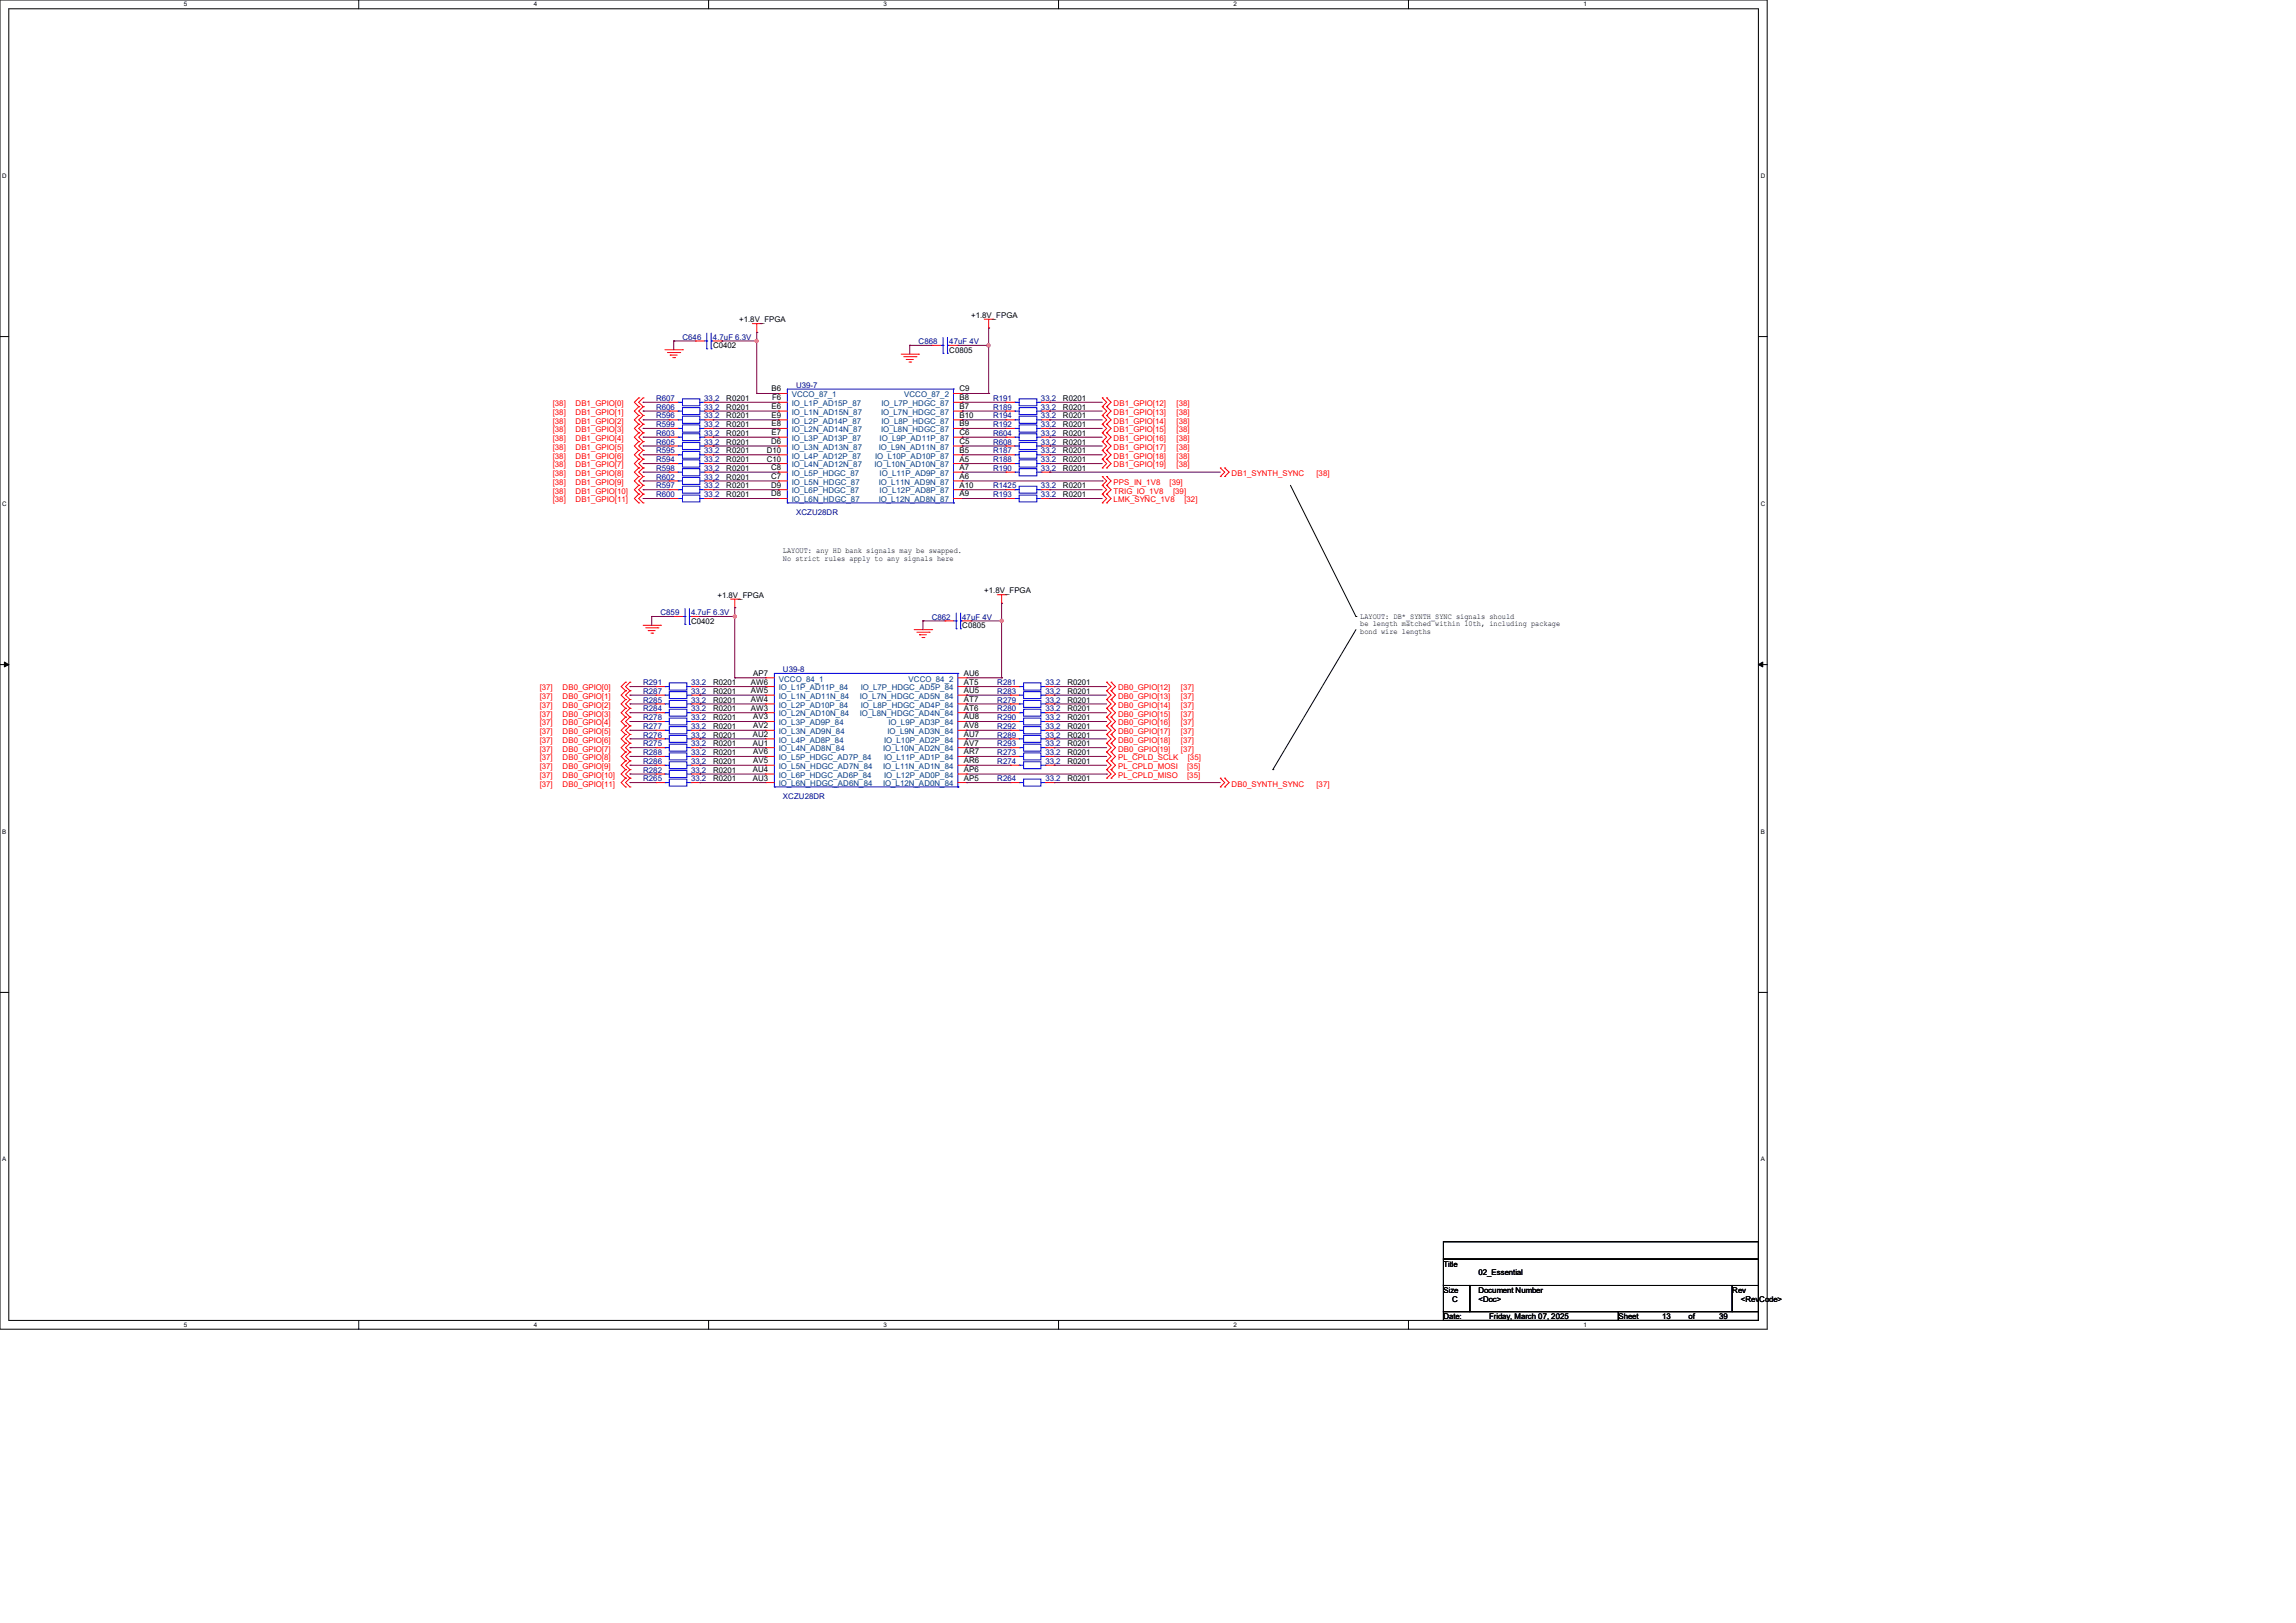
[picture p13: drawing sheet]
<svg xmlns="http://www.w3.org/2000/svg" width="420mm" height="297mm" viewBox="0 0 420 297" stroke-linecap="round" stroke-linejoin="round" font-family="sans-serif">
<defs><g id="words">
<g font-size="1.4">
<text x="135.2" y="59">+1.8V_FPGA</text>
<text x="177.6" y="58.2">+1.8V_FPGA</text>
<text x="130.4" y="63.8">C0402</text>
<text x="173.7" y="64.6">C0805</text>
<text x="141.1" y="71.6">B6</text>
<text x="175.5" y="71.6">C9</text>
<text x="132.8" y="75">R0201</text>
<text x="132.8" y="76.6">R0201</text>
<text x="132.8" y="73.4">R0201</text>
<text x="141.1" y="74.8">E6</text>
<text x="141.1" y="76.5">E9</text>
<text x="141.2" y="73.2">F6</text>
<text x="175.5" y="73.2">B8</text>
<text x="175.5" y="74.8">B7</text>
<text x="175.5" y="76.5">B10</text>
<text x="194.4" y="76.6">R0201</text>
<text x="194.4" y="73.4">R0201</text>
<text x="194.4" y="75">R0201</text>
<text x="132.8" y="81.4">R0201</text>
<text x="132.8" y="78.2">R0201</text>
<text x="132.8" y="83">R0201</text>
<text x="132.8" y="79.8">R0201</text>
<text x="140.3" y="82.8">D10</text>
<text x="141.1" y="81.2">D6</text>
<text x="141.1" y="78">E8</text>
<text x="141.1" y="79.6">E7</text>
<text x="175.5" y="78">B9</text>
<text x="175.5" y="79.6">C6</text>
<text x="175.5" y="81.2">C5</text>
<text x="175.5" y="82.8">B5</text>
<text x="194.4" y="79.8">R0201</text>
<text x="194.4" y="81.4">R0201</text>
<text x="194.4" y="83">R0201</text>
<text x="194.4" y="78.2">R0201</text>
<text x="132.8" y="84.6">R0201</text>
<text x="132.8" y="89.4">R0201</text>
<text x="132.8" y="86.2">R0201</text>
<text x="132.8" y="87.8">R0201</text>
<text x="140.3" y="84.5">C10</text>
<text x="141.1" y="86">C8</text>
<text x="141.1" y="87.6">C7</text>
<text x="141.1" y="89.2">D9</text>
<text x="175.5" y="84.5">A5</text>
<text x="175.5" y="86">A7</text>
<text x="175.5" y="87.6">A6</text>
<text x="175.5" y="89.2">A10</text>
<text x="194.4" y="86.2">R0201</text>
<text x="194.4" y="89.4">R0201</text>
<text x="194.4" y="84.6">R0201</text>
<text x="132.8" y="91">R0201</text>
<text x="141.1" y="90.8">D8</text>
<text x="175.5" y="90.8">A9</text>
<text x="194.4" y="91">R0201</text>
<text x="143.2" y="101.2">LAYOUT: any HD bank signals may be swapped.</text>
<text x="143.2" y="102.7">No strict rules apply to any signals here</text>
<text x="131.2" y="109.4">+1.8V_FPGA</text>
<text x="180" y="108.6">+1.8V_FPGA</text>
<text x="248.8" y="113.2">LAYOUT: DB*_SYNTH_SYNC signals should</text>
<text x="126.4" y="114.2">C0402</text>
<text x="176" y="115">C0805</text>
<text x="248.8" y="114.6">be length matched within 10th, including package</text>
<text x="248.8" y="116.1">bond wire lengths</text>
<text x="130.4" y="125.4">R0201</text>
<text x="137.3" y="125.3">AW6</text>
<text x="137.8" y="123.7">AP7</text>
<text x="176.3" y="123.7">AU6</text>
<text x="176.3" y="125.3">AT5</text>
<text x="195.2" y="125.4">R0201</text>
<text x="130.4" y="128.6">R0201</text>
<text x="130.4" y="130.2">R0201</text>
<text x="130.4" y="127">R0201</text>
<text x="130.4" y="131.8">R0201</text>
<text x="137.3" y="126.8">AW5</text>
<text x="137.3" y="128.4">AW4</text>
<text x="137.3" y="130.1">AW3</text>
<text x="137.8" y="131.7">AV3</text>
<text x="176.3" y="126.8">AU5</text>
<text x="176.3" y="128.4">AT7</text>
<text x="176.3" y="130.1">AT6</text>
<text x="176.3" y="131.7">AU8</text>
<text x="195.2" y="128.6">R0201</text>
<text x="195.2" y="130.2">R0201</text>
<text x="195.2" y="127">R0201</text>
<text x="195.2" y="131.8">R0201</text>
<text x="130.4" y="133.4">R0201</text>
<text x="130.4" y="135">R0201</text>
<text x="130.4" y="136.6">R0201</text>
<text x="137.7" y="134.8">AU2</text>
<text x="137.7" y="136.4">AU1</text>
<text x="137.8" y="133.3">AV2</text>
<text x="176.3" y="133.3">AV8</text>
<text x="176.3" y="134.8">AU7</text>
<text x="176.3" y="136.4">AV7</text>
<text x="195.2" y="133.4">R0201</text>
<text x="195.2" y="135">R0201</text>
<text x="195.2" y="136.6">R0201</text>
<text x="130.4" y="138.2">R0201</text>
<text x="130.4" y="143">R0201</text>
<text x="130.4" y="139.8">R0201</text>
<text x="130.4" y="141.4">R0201</text>
<text x="137.7" y="141.3">AU4</text>
<text x="137.7" y="142.8">AU3</text>
<text x="137.8" y="138.1">AV6</text>
<text x="137.8" y="139.7">AV5</text>
<text x="176.3" y="138.1">AR7</text>
<text x="176.3" y="139.7">AR6</text>
<text x="176.3" y="141.3">AP6</text>
<text x="176.3" y="142.8">AP5</text>
<text x="195.2" y="143">R0201</text>
<text x="195.2" y="138.2">R0201</text>
<text x="195.2" y="139.8">R0201</text>
<text x="264" y="231.8">Title</text>
<text x="270.4" y="233.4">02_Essential</text>
<text x="264" y="236.6">Size</text>
<text x="265.6" y="238.2">C</text>
<text x="270.4" y="236.6">Document Number</text>
<text x="270.4" y="238.2">&lt;Doc&gt;</text>
<text x="316.9" y="236.6">Rev</text>
<text x="318.4" y="238.2">&lt;RevCode&gt;</text>
<text x="264" y="241.4">Date:</text>
<text x="272.4" y="241.4">Friday, March 07, 2025</text>
<text x="296" y="241.4">Sheet</text>
<text x="304" y="241.4">13</text>
<text x="308.9" y="241.4">of</text>
<text x="314.5" y="241.4">39</text>
</g>
<g font-size="1.4" fill="#000080">
<text x="124.8" y="62.2">C646</text>
<text x="130.4" y="62.2">4.7uF 6.3V</text>
<text x="168" y="63">C868</text>
<text x="173.6" y="63">47uF 4V</text>
<text x="145.6" y="71">U39-7</text>
<text x="120" y="75">R606</text>
<text x="120" y="76.6">R596</text>
<text x="120" y="73.4">R607</text>
<text x="128.8" y="75">33.2</text>
<text x="128.8" y="76.6">33.2</text>
<text x="128.8" y="73.4">33.2</text>
<text x="181.7" y="76.6">R194</text>
<text x="181.7" y="73.4">R191</text>
<text x="181.7" y="75">R189</text>
<text x="190.4" y="76.6">33.2</text>
<text x="190.4" y="73.4">33.2</text>
<text x="190.4" y="75">33.2</text>
<text x="120" y="81.4">R605</text>
<text x="120" y="78.2">R599</text>
<text x="120" y="83">R595</text>
<text x="120" y="79.8">R603</text>
<text x="128.8" y="81.4">33.2</text>
<text x="128.8" y="78.2">33.2</text>
<text x="128.8" y="83">33.2</text>
<text x="128.8" y="79.8">33.2</text>
<text x="181.7" y="79.8">R604</text>
<text x="181.7" y="81.4">R608</text>
<text x="181.7" y="83">R187</text>
<text x="181.7" y="78.2">R192</text>
<text x="190.4" y="79.8">33.2</text>
<text x="190.4" y="81.4">33.2</text>
<text x="190.4" y="83">33.2</text>
<text x="190.4" y="78.2">33.2</text>
<text x="120" y="84.6">R594</text>
<text x="120" y="89.4">R597</text>
<text x="120" y="86.2">R598</text>
<text x="120" y="87.8">R602</text>
<text x="128.8" y="84.6">33.2</text>
<text x="128.8" y="89.4">33.2</text>
<text x="128.8" y="86.2">33.2</text>
<text x="128.8" y="87.8">33.2</text>
<text x="181.7" y="86.2">R190</text>
<text x="181.7" y="89.4">R1425</text>
<text x="181.7" y="84.6">R188</text>
<text x="190.4" y="86.2">33.2</text>
<text x="190.4" y="89.4">33.2</text>
<text x="190.4" y="84.6">33.2</text>
<text x="120" y="91">R600</text>
<text x="128.8" y="91">33.2</text>
<text x="145.6" y="94.2">XCZU28DR</text>
<text x="181.7" y="91">R193</text>
<text x="190.4" y="91">33.2</text>
<text x="120.8" y="112.6">C859</text>
<text x="126.4" y="112.6">4.7uF 6.3V</text>
<text x="170.4" y="113.4">C862</text>
<text x="176" y="113.4">47uF 4V</text>
<text x="117.6" y="125.4">R291</text>
<text x="126.4" y="125.4">33.2</text>
<text x="143.2" y="123">U39-8</text>
<text x="182.4" y="125.4">R281</text>
<text x="191.2" y="125.4">33.2</text>
<text x="117.6" y="128.6">R285</text>
<text x="117.6" y="130.2">R284</text>
<text x="117.6" y="127">R287</text>
<text x="117.6" y="131.8">R278</text>
<text x="126.4" y="128.6">33.2</text>
<text x="126.4" y="130.2">33.2</text>
<text x="126.4" y="127">33.2</text>
<text x="126.4" y="131.8">33.2</text>
<text x="182.4" y="128.6">R279</text>
<text x="182.4" y="130.2">R280</text>
<text x="182.4" y="127">R283</text>
<text x="182.4" y="131.8">R290</text>
<text x="191.2" y="128.6">33.2</text>
<text x="191.2" y="130.2">33.2</text>
<text x="191.2" y="127">33.2</text>
<text x="191.2" y="131.8">33.2</text>
<text x="117.6" y="133.4">R277</text>
<text x="117.6" y="135">R276</text>
<text x="117.6" y="136.6">R275</text>
<text x="126.4" y="133.4">33.2</text>
<text x="126.4" y="135">33.2</text>
<text x="126.4" y="136.6">33.2</text>
<text x="182.4" y="133.4">R292</text>
<text x="182.4" y="135">R289</text>
<text x="182.4" y="136.6">R293</text>
<text x="191.2" y="133.4">33.2</text>
<text x="191.2" y="135">33.2</text>
<text x="191.2" y="136.6">33.2</text>
<text x="117.6" y="138.2">R288</text>
<text x="117.6" y="143">R265</text>
<text x="117.6" y="139.8">R286</text>
<text x="117.6" y="141.4">R282</text>
<text x="126.4" y="138.2">33.2</text>
<text x="126.4" y="143">33.2</text>
<text x="126.4" y="139.8">33.2</text>
<text x="126.4" y="141.4">33.2</text>
<text x="182.4" y="143">R264</text>
<text x="182.4" y="138.2">R273</text>
<text x="182.4" y="139.8">R274</text>
<text x="191.2" y="143">33.2</text>
<text x="191.2" y="138.2">33.2</text>
<text x="191.2" y="139.8">33.2</text>
<text x="143.2" y="146.2">XCZU28DR</text>
</g>
<g font-size="1.4" fill="#f00">
<text x="101.1" y="74.3">[38]</text>
<text x="101.1" y="75.9">[38]</text>
<text x="101.1" y="77.5">[38]</text>
<text x="105.3" y="74.3">DB1_GPIO[0]</text>
<text x="105.3" y="75.9">DB1_GPIO[1]</text>
<text x="105.3" y="77.5">DB1_GPIO[2]</text>
<text x="203.7" y="74.3">DB1_GPIO[12]</text>
<text x="203.7" y="75.9">DB1_GPIO[13]</text>
<text x="203.7" y="77.5">DB1_GPIO[14]</text>
<text x="215.2" y="74.3">[38]</text>
<text x="215.2" y="75.9">[38]</text>
<text x="215.2" y="77.5">[38]</text>
<text x="101.1" y="79.1">[38]</text>
<text x="101.1" y="80.7">[38]</text>
<text x="101.1" y="82.3">[38]</text>
<text x="101.1" y="83.9">[38]</text>
<text x="105.3" y="79.1">DB1_GPIO[3]</text>
<text x="105.3" y="80.7">DB1_GPIO[4]</text>
<text x="105.3" y="82.3">DB1_GPIO[5]</text>
<text x="105.3" y="83.9">DB1_GPIO[6]</text>
<text x="203.7" y="79.1">DB1_GPIO[15]</text>
<text x="203.7" y="80.7">DB1_GPIO[16]</text>
<text x="203.7" y="82.3">DB1_GPIO[17]</text>
<text x="203.7" y="83.9">DB1_GPIO[18]</text>
<text x="215.2" y="79.1">[38]</text>
<text x="215.2" y="80.7">[38]</text>
<text x="215.2" y="82.3">[38]</text>
<text x="215.2" y="83.9">[38]</text>
<text x="101.1" y="85.5">[38]</text>
<text x="101.1" y="87.1">[38]</text>
<text x="101.1" y="88.7">[38]</text>
<text x="105.3" y="85.5">DB1_GPIO[7]</text>
<text x="105.3" y="87.1">DB1_GPIO[8]</text>
<text x="105.3" y="88.7">DB1_GPIO[9]</text>
<text x="203.7" y="85.5">DB1_GPIO[19]</text>
<text x="203.7" y="88.7">PPS_IN_1V8</text>
<text x="214" y="88.7">[39]</text>
<text x="215.2" y="85.5">[38]</text>
<text x="225.3" y="87.1">DB1_SYNTH_SYNC</text>
<text x="240.8" y="87.1">[38]</text>
<text x="101.1" y="90.3">[38]</text>
<text x="101.1" y="92">[38]</text>
<text x="105.3" y="90.3">DB1_GPIO[10]</text>
<text x="105.3" y="92">DB1_GPIO[11]</text>
<text x="203.7" y="90.3">TRIG_IO_1V8</text>
<text x="203.7" y="92">LMK_SYNC_1V8</text>
<text x="214.6" y="90.3">[39]</text>
<text x="216.7" y="92">[32]</text>
<text x="98.7" y="126.3">[37]</text>
<text x="98.7" y="127.9">[37]</text>
<text x="98.7" y="129.5">[37]</text>
<text x="98.7" y="131.2">[37]</text>
<text x="102.9" y="126.3">DB0_GPIO[0]</text>
<text x="102.9" y="127.9">DB0_GPIO[1]</text>
<text x="102.9" y="129.5">DB0_GPIO[2]</text>
<text x="102.9" y="131.2">DB0_GPIO[3]</text>
<text x="204.5" y="126.3">DB0_GPIO[12]</text>
<text x="204.5" y="127.9">DB0_GPIO[13]</text>
<text x="204.5" y="129.5">DB0_GPIO[14]</text>
<text x="204.5" y="131.2">DB0_GPIO[15]</text>
<text x="216" y="126.3">[37]</text>
<text x="216" y="127.9">[37]</text>
<text x="216" y="129.5">[37]</text>
<text x="216" y="131.2">[37]</text>
<text x="98.7" y="132.8">[37]</text>
<text x="98.7" y="134.3">[37]</text>
<text x="98.7" y="135.9">[37]</text>
<text x="98.7" y="137.5">[37]</text>
<text x="102.9" y="132.8">DB0_GPIO[4]</text>
<text x="102.9" y="134.3">DB0_GPIO[5]</text>
<text x="102.9" y="135.9">DB0_GPIO[6]</text>
<text x="102.9" y="137.5">DB0_GPIO[7]</text>
<text x="204.5" y="132.8">DB0_GPIO[16]</text>
<text x="204.5" y="134.3">DB0_GPIO[17]</text>
<text x="204.5" y="135.9">DB0_GPIO[18]</text>
<text x="204.5" y="137.5">DB0_GPIO[19]</text>
<text x="216" y="132.8">[37]</text>
<text x="216" y="134.3">[37]</text>
<text x="216" y="135.9">[37]</text>
<text x="216" y="137.5">[37]</text>
<text x="98.7" y="139.2">[37]</text>
<text x="98.7" y="140.8">[37]</text>
<text x="98.7" y="142.3">[37]</text>
<text x="98.7" y="143.9">[37]</text>
<text x="102.9" y="139.2">DB0_GPIO[8]</text>
<text x="102.9" y="140.8">DB0_GPIO[9]</text>
<text x="102.9" y="142.3">DB0_GPIO[10]</text>
<text x="102.9" y="143.9">DB0_GPIO[11]</text>
<text x="204.5" y="142.3">PL_CPLD_MISO</text>
<text x="204.5" y="139.2">PL_CPLD_SCLK</text>
<text x="204.5" y="140.8">PL_CPLD_MOSI</text>
<text x="217.2" y="142.3">[35]</text>
<text x="217.2" y="140.8">[35]</text>
<text x="217.3" y="139.2">[35]</text>
<text x="225.3" y="143.9">DB0_SYNTH_SYNC</text>
<text x="240.8" y="143.9">[37]</text>
</g>
<g font-size="1.4" fill="#004080">
<text x="144.8" y="72.7">VCCO_87_1</text>
<text x="144.8" y="74.3">IO_L1P_AD15P_87</text>
<text x="144.8" y="75.9">IO_L1N_AD15N_87</text>
<text x="144.8" y="77.5">IO_L2P_AD14P_87</text>
<text x="161.2" y="75.9">IO_L7N_HDGC_87</text>
<text x="161.2" y="74.3">IO_L7P_HDGC_87</text>
<text x="161.2" y="77.5">IO_L8P_HDGC_87</text>
<text x="165.4" y="72.7">VCCO_87_2</text>
<text x="144.8" y="79.1">IO_L2N_AD14N_87</text>
<text x="144.8" y="80.7">IO_L3P_AD13P_87</text>
<text x="144.8" y="82.3">IO_L3N_AD13N_87</text>
<text x="144.8" y="83.9">IO_L4P_AD12P_87</text>
<text x="160.1" y="83.9">IO_L10P_AD10P_87</text>
<text x="160.7" y="82.3">IO_L9N_AD11N_87</text>
<text x="160.9" y="80.7">IO_L9P_AD11P_87</text>
<text x="161.2" y="79.1">IO_L8N_HDGC_87</text>
<text x="144.8" y="85.5">IO_L4N_AD12N_87</text>
<text x="144.8" y="87.1">IO_L5P_HDGC_87</text>
<text x="144.8" y="88.7">IO_L5N_HDGC_87</text>
<text x="159.9" y="85.5">IO_L10N_AD10N_87</text>
<text x="160.7" y="88.7">IO_L11N_AD9N_87</text>
<text x="160.9" y="87.1">IO_L11P_AD9P_87</text>
<text x="144.8" y="90.3">IO_L6P_HDGC_87</text>
<text x="144.8" y="91.9">IO_L6N_HDGC_87</text>
<text x="160.7" y="91.9">IO_L12N_AD8N_87</text>
<text x="160.9" y="90.3">IO_L12P_AD8P_87</text>
<text x="142.5" y="124.7">VCCO_84_1</text>
<text x="166.2" y="124.7">VCCO_84_2</text>
<text x="142.5" y="126.3">IO_L1P_AD11P_84</text>
<text x="142.5" y="127.9">IO_L1N_AD11N_84</text>
<text x="142.5" y="129.5">IO_L2P_AD10P_84</text>
<text x="142.5" y="131.1">IO_L2N_AD10N_84</text>
<text x="157.3" y="127.9">IO_L7N_HDGC_AD5N_84</text>
<text x="157.3" y="131.1">IO_L8N_HDGC_AD4N_84</text>
<text x="157.4" y="126.3">IO_L7P_HDGC_AD5P_84</text>
<text x="157.4" y="129.5">IO_L8P_HDGC_AD4P_84</text>
<text x="142.5" y="132.7">IO_L3P_AD9P_84</text>
<text x="142.5" y="134.3">IO_L3N_AD9N_84</text>
<text x="142.5" y="135.9">IO_L4P_AD8P_84</text>
<text x="142.5" y="137.5">IO_L4N_AD8N_84</text>
<text x="161.5" y="137.5">IO_L10N_AD2N_84</text>
<text x="161.7" y="135.9">IO_L10P_AD2P_84</text>
<text x="162.3" y="134.3">IO_L9N_AD3N_84</text>
<text x="162.5" y="132.7">IO_L9P_AD3P_84</text>
<text x="142.5" y="139.1">IO_L5P_HDGC_AD7P_84</text>
<text x="142.5" y="140.7">IO_L5N_HDGC_AD7N_84</text>
<text x="142.5" y="142.3">IO_L6P_HDGC_AD6P_84</text>
<text x="142.5" y="143.9">IO_L6N_HDGC_AD6N_84</text>
<text x="161.5" y="140.7">IO_L11N_AD1N_84</text>
<text x="161.5" y="143.9">IO_L12N_AD0N_84</text>
<text x="161.7" y="139.1">IO_L11P_AD1P_84</text>
<text x="161.7" y="142.3">IO_L12P_AD0P_84</text>
</g>
<g font-size="1.1">
<text x="33.6" y="1.1">5</text>
<text x="97.6" y="1.1">4</text>
<text x="161.6" y="1.1">3</text>
<text x="225.6" y="1.1">2</text>
<text x="289.6" y="1.1">1</text>
<text x=".4" y="32.6">D</text>
<text x="322.1" y="32.6">D</text>
<text x=".4" y="92.5">C</text>
<text x="322.1" y="92.5">C</text>
<text x=".4" y="152.6">B</text>
<text x="322.1" y="152.6">B</text>
<text x=".4" y="212.6">A</text>
<text x="322.1" y="212.6">A</text>
<text x="33.6" y="242.8">5</text>
<text x="97.6" y="242.8">4</text>
<text x="161.6" y="242.8">3</text>
<text x="225.6" y="242.8">2</text>
<text x="289.6" y="242.8">1</text>
</g>
</g></defs>
<path d="M0 0h323.3v243.2h-323.3zM1.6 1.6h320v240h-320z" fill="none" stroke="#000" stroke-width=".18"/>
<g fill="#fff">
<path d="M33.6 .2h.6v1.2h-.6z"/>
<path d="M33.6 241.8h.6v1.2h-.6z"/>
</g>
<path d="M65.6 0v1.6M65.6 241.6v1.6" fill="none" stroke="#000" stroke-width=".18"/>
<g fill="#fff">
<path d="M97.6 .2h.6v1.2h-.6z"/>
<path d="M97.6 241.8h.6v1.2h-.6z"/>
</g>
<path d="M129.6 0v1.6M129.6 241.6v1.6" fill="none" stroke="#000" stroke-width=".18"/>
<g fill="#fff">
<path d="M161.6 .2h.6v1.2h-.6z"/>
<path d="M161.6 241.8h.6v1.2h-.6z"/>
</g>
<path d="M193.6 0v1.6M193.6 241.6v1.6" fill="none" stroke="#000" stroke-width=".18"/>
<g fill="#fff">
<path d="M225.6 .2h.6v1.2h-.6z"/>
<path d="M225.6 241.8h.6v1.2h-.6z"/>
</g>
<path d="M257.6 0v1.6M257.6 241.6v1.6" fill="none" stroke="#000" stroke-width=".18"/>
<g fill="#fff">
<path d="M289.6 .2h.6v1.2h-.6z"/>
<path d="M289.6 241.8h.6v1.2h-.6z"/>
<path d="M.4 31.6h.8v1.2h-.8z"/>
<path d="M322.1 31.6h.7v1.2h-.7z"/>
<path d="M.4 91.6h.8v1.2h-.8z"/>
<path d="M322.1 91.6h.7v1.2h-.7z"/>
</g>
<path d="M0 61.6h1.6M321.6 61.6h1.7" fill="none" stroke="#000" stroke-width=".18"/>
<g fill="#fff">
<path d="M.4 151.6h.7v1.2h-.7z"/>
<path d="M322.1 151.6h.7v1.2h-.7z"/>
</g>
<path d="M0 121.6h1.6M321.6 121.6h1.7" fill="none" stroke="#000" stroke-width=".18"/>
<path d="M.8 121.2l.8 .4-.8 .4zM321.6 121.6l.9-.4v.8z" fill="#000" stroke="#000" stroke-width=".18"/>
<g fill="#fff">
<path d="M.4 211.6h.7v1.2h-.7z"/>
<path d="M322.1 211.6h.7v1.2h-.7z"/>
</g>
<g fill="none" stroke="#000" stroke-width=".18">
<path d="M236.1 88.8l11.9 24M248 112.8h.1M248 115.2l-15.2 25.6M232.8 140.8h.1M0 181.6h1.6M321.6 181.6h1.7M264 227.2h57.6v3.2h-57.6zM264 230.4h57.6v4.8h-57.6zM264 235.2h4.9v4.8h-4.9zM268.9 235.2h48v4.8h-48zM316.9 235.2h4.7v4.8h-4.7zM264 240h32v1.6h-32z"/>
<path d="M296 240h25.6v1.6h-25.6z"/>
</g>
<g fill="none" stroke="#f00" stroke-width=".18">
<path d="M137.6 59.2h1.6M138.4 59.2v1.6M139.2 59.2h.1M180 58.4h1.7M180.8 58.4v1.6M181.7 58.4h.1M116.8 77.6h.1M116.8 79.2h.1M116.8 72.8h.1M116.8 74.4h.1M116.8 76h.1M116.8 77.6l-.8 .8 .8 .8"/>
<path d="M116.8 79.2l-.8 .8 .8 .8M116.8 72.8l-.8 .8 .8 .8M116.8 74.4l-.8 .8 .8 .8M116.8 76l-.8 .8 .8 .8M117.6 77.6h.1M117.6 79.2h.1M117.6 72.8h.1M117.6 74.4h.1M117.6 76h.1M117.6 77.6l-.8 .8 .8 .8M117.6 79.2l-.8 .8 .8 .8M117.6 72.8l-.8 .8 .8 .8"/>
<path d="M117.6 74.4l-.8 .8 .8 .8M117.6 76l-.8 .8 .8 .8M121.6 64h3.2M122.1 64.5h2.2M122.4 75.2h.1M122.4 76.8h.1M122.4 78.4h.1M122.4 73.6h.1M122.4 75.2h1.6M122.4 73.6h1.6M122.4 76.8h1.6M122.4 78.4h1.6"/>
<path d="M122.6 65h.1M122.6 65h1.3M123.1 65.4h.3M123.4 65.4h.1M124.3 64.5h.1M124.8 64h.1M127.2 62.4h.1M127.2 62.4h1.6M128.8 75.2h1.6M128.8 73.6h1.6M128.8 76.8h1.6M128.8 78.4h1.6"/>
<path d="M130.4 75.2h.1M130.4 76.8h.1M130.4 78.4h.1M130.4 73.6h.1M130.4 62.4h1.6M132 62.4h.1M138.4 60.8h.1M142.4 72h.1M142.4 73.6h.1M142.4 75.2h.1M142.4 76.8h.1M142.4 78.4h.1"/>
<path d="M142.4 75.2h1.6M142.4 72h1.6M142.4 73.6h1.6M142.4 76.8h1.6M142.4 78.4h1.6M164.8 64.8h3.2M165.3 65.3h2.3M165.8 65.8h.1M165.8 65.8h1.3M166.3 66.3h.3M166.6 66.3h.1M167.6 65.3h.1"/>
<path d="M168 64.8h.1M170.4 63.2h.1M170.4 63.2h1.6M173.7 63.2h1.5M174.4 75.2h1.6M174.4 72h1.6M174.4 73.6h1.6M174.4 76.8h1.6M174.4 78.4h1.6M175.2 63.2h.1M176 72h.1M176 73.6h.1"/>
<path d="M176 75.2h.1M176 76.8h.1M176 78.4h.1M180.8 60h.1M184 76.8h.1M184 73.6h.1M184 78.4h.1M184 75.2h.1M184 75.2h1.6M184 73.6h1.6M184 76.8h1.6M184 78.4h1.6"/>
<path d="M190.4 75.2h1.6M190.4 73.6h1.6M190.4 76.8h1.6M190.4 78.4h1.6M192 76.8h.1M192 73.6h.1M192 78.4h.1M192 75.2h.1M201.6 72.8h.1M201.6 74.4h.1M201.6 76h.1M201.6 77.6h.1"/>
<path d="M201.6 79.2h.1M201.6 72.8l.8 .8-.8 .8M201.6 74.4l.8 .8-.8 .8M201.6 76l.8 .8-.8 .8M201.6 77.6l.8 .8-.8 .8M201.6 79.2l.8 .8-.8 .8M202.4 72.8h.1M202.4 74.4h.1M202.4 76h.1M202.4 77.6h.1M202.4 79.2h.1M202.4 72.8l.8 .8-.8 .8"/>
<path d="M202.4 74.4l.8 .8-.8 .8M202.4 76l.8 .8-.8 .8M202.4 77.6l.8 .8-.8 .8M202.4 79.2l.8 .8-.8 .8M116.8 80.8h.1M116.8 82.4h.1M116.8 84h.1M116.8 85.6h.1M116.8 87.2h.1M116.8 88.8h.1M116.8 90.4h.1M116.8 92h.1"/>
<path d="M116.8 80.8l-.8 .8 .8 .8M116.8 82.4l-.8 .8 .8 .8M116.8 84l-.8 .8 .8 .8M116.8 85.6l-.8 .8 .8 .8M116.8 87.2l-.8 .8 .8 .8M116.8 88.8l-.8 .8 .8 .8M116.8 90.4l-.8 .8 .8 .8M117.6 80.8h.1M117.6 82.4h.1M117.6 84h.1M117.6 85.6h.1M117.6 87.2h.1"/>
<path d="M117.6 88.8h.1M117.6 90.4h.1M117.6 92h.1M117.6 80.8l-.8 .8 .8 .8M117.6 82.4l-.8 .8 .8 .8M117.6 84l-.8 .8 .8 .8M117.6 85.6l-.8 .8 .8 .8M117.6 87.2l-.8 .8 .8 .8M117.6 88.8l-.8 .8 .8 .8M117.6 90.4l-.8 .8 .8 .8M122.4 84.8h.1M122.4 89.6h.1"/>
<path d="M122.4 81.6h.1M122.4 86.4h.1M122.4 91.2h.1M122.4 83.2h.1M122.4 88h.1M122.4 80h.1M122.4 80h1.6M122.4 84.8h1.6M122.4 91.2h1.6M122.4 81.6h1.6M122.4 83.2h1.6M122.4 86.4h1.6"/>
<path d="M122.4 88h1.6M122.4 89.6h1.6M128.8 80h1.6M128.8 84.8h1.6M128.8 91.2h1.6M128.8 81.6h1.6M128.8 83.2h1.6M128.8 86.4h1.6M128.8 88h1.6M128.8 89.6h1.6M130.4 84.8h.1M130.4 89.6h.1"/>
<path d="M130.4 81.6h.1M130.4 86.4h.1M130.4 91.2h.1M130.4 83.2h.1M130.4 88h.1M130.4 80h.1M142.4 80h.1M142.4 81.6h.1M142.4 83.2h.1M142.4 84.8h.1M142.4 86.4h.1M142.4 88h.1"/>
<path d="M142.4 89.6h.1M142.4 91.2h.1M142.4 80h1.6M142.4 84.8h1.6M142.4 91.2h1.6M142.4 81.6h1.6M142.4 83.2h1.6M142.4 86.4h1.6M142.4 88h1.6M142.4 89.6h1.6M174.4 80h1.6M174.4 84.8h1.6"/>
<path d="M174.4 91.2h1.6M174.4 81.6h1.6M174.4 83.2h1.6M174.4 86.4h1.6M174.4 88h1.6M174.4 89.6h1.6M176 80h.1M176 81.6h.1M176 83.2h.1M176 84.8h.1M176 86.4h.1M176 88h.1"/>
<path d="M176 89.6h.1M176 91.2h.1M184 80h.1M184 91.2h.1M184 81.6h.1M184 86.4h.1M184 83.2h.1M184 89.6h.1M184 84.8h.1M184 80h1.6M184 84.8h1.6M184 91.2h1.6"/>
<path d="M184 81.6h1.6M184 83.2h1.6M184 86.4h1.6M184 89.6h1.6M190.4 80h1.6M190.4 84.8h1.6M190.4 91.2h1.6M190.4 81.6h1.6M190.4 83.2h1.6M190.4 86.4h1.6M190.4 89.6h1.6M192 80h.1"/>
<path d="M192 91.2h.1M192 81.6h.1M192 86.4h.1M192 83.2h.1M192 89.6h.1M192 84.8h.1M201.6 80.8h.1M201.6 82.4h.1M201.6 84h.1M201.6 85.6h.1M201.6 87.2h.1M201.6 88.8h.1"/>
<path d="M201.6 90.4h.1M201.6 92h.1M201.6 80.8l.8 .8-.8 .8M201.6 82.4l.8 .8-.8 .8M201.6 84l.8 .8-.8 .8M201.6 87.2l.8 .8-.8 .8M201.6 88.8l.8 .8-.8 .8M201.6 90.4l.8 .8-.8 .8M202.4 80.8h.1M202.4 82.4h.1M202.4 84h.1M202.4 85.6h.1"/>
<path d="M202.4 87.2h.1M202.4 88.8h.1M202.4 90.4h.1M202.4 92h.1M202.4 80.8l.8 .8-.8 .8M202.4 82.4l.8 .8-.8 .8M202.4 84l.8 .8-.8 .8M202.4 87.2l.8 .8-.8 .8M202.4 88.8l.8 .8-.8 .8M202.4 90.4l.8 .8-.8 .8M223.2 85.6h.1M223.2 87.2h.1"/>
<path d="M223.2 85.6l.8 .8-.8 .8M224 85.6h.1M224 87.2h.1M224 85.6l.8 .8-.8 .8M117.6 114.4h3.2M118.1 114.9h2.3M118.6 115.4h.1M118.6 115.4h1.2M119.1 115.9h.3M119.4 115.9h.1M120.4 114.9h.1M120.8 114.4h.1"/>
<path d="M123.2 112.8h.1M123.2 112.8h1.6M126.4 112.8h1.6M128 112.8h.1M133.6 109.6h1.6M134.4 111.2h.1M134.4 109.6v1.6M135.2 109.6h.1M167.2 115.2h3.2M167.7 115.7h2.3M168.2 116.2h.1M168.2 116.2h1.3"/>
<path d="M168.7 116.7h.3M169 116.7h.1M170 115.7h.1M170.4 115.2h.1M172.8 113.6h.1M172.8 113.6h1.6M176 113.6h1.6M177.6 113.6h.1M182.4 108.8h1.6M183.2 110.4h.1M183.2 108.8v1.6M184 108.8h.1"/>
<path d="M114.4 124.8h.1M114.4 126.4h.1M114.4 128h.1M114.4 129.6h.1M114.4 131.2h.1M114.4 132.8h.1M114.4 134.4h.1M114.4 136h.1M114.4 137.6h.1M114.4 139.2h.1M114.4 124.8l-.8 .8 .8 .8M114.4 126.4l-.8 .8 .8 .8"/>
<path d="M114.4 128l-.8 .8 .8 .8M114.4 129.6l-.8 .8 .8 .8M114.4 131.2l-.8 .8 .8 .8M114.4 132.8l-.8 .8 .8 .8M114.4 134.4l-.8 .8 .8 .8M114.4 136l-.8 .8 .8 .8M114.4 137.6l-.8 .8 .8 .8M114.4 139.2l-.8 .8 .8 .8M115.2 124.8h.1M115.2 126.4h.1M115.2 128h.1M115.2 129.6h.1"/>
<path d="M115.2 131.2h.1M115.2 132.8h.1M115.2 134.4h.1M115.2 136h.1M115.2 137.6h.1M115.2 139.2h.1M115.2 124.8l-.8 .8 .8 .8M115.2 126.4l-.8 .8 .8 .8M115.2 128l-.8 .8 .8 .8M115.2 129.6l-.8 .8 .8 .8M115.2 131.2l-.8 .8 .8 .8M115.2 132.8l-.8 .8 .8 .8"/>
<path d="M115.2 134.4l-.8 .8 .8 .8M115.2 136l-.8 .8 .8 .8M115.2 137.6l-.8 .8 .8 .8M115.2 139.2l-.8 .8 .8 .8M120 128.8h.1M120 133.6h.1M120 138.4h.1M120 125.6h.1M120 130.4h.1M120 135.2h.1M120 127.2h.1M120 132h.1"/>
<path d="M120 136.8h.1M120 128.8h1.6M120 133.6h1.6M120 138.4h1.6M120 125.6h1.6M120 127.2h1.6M120 130.4h1.6M120 132h1.6M120 135.2h1.6M120 136.8h1.6M126.4 128.8h1.6M126.4 133.6h1.6"/>
<path d="M126.4 138.4h1.6M126.4 125.6h1.6M126.4 127.2h1.6M126.4 130.4h1.6M126.4 132h1.6M126.4 135.2h1.6M126.4 136.8h1.6M128 128.8h.1M128 133.6h.1M128 138.4h.1M128 125.6h.1M128 130.4h.1"/>
<path d="M128 135.2h.1M128 127.2h.1M128 132h.1M128 136.8h.1M140 124h.1M140 125.6h.1M140 127.2h.1M140 128.8h.1M140 130.4h.1M140 132h.1M140 133.6h.1M140 135.2h.1"/>
<path d="M140 136.8h.1M140 138.4h.1M140 128.8h1.6M140 133.6h1.6M140 138.4h1.6M140 124h1.6M140 125.6h1.6M140 127.2h1.6M140 130.4h1.6M140 132h1.6M140 135.2h1.6M140 136.8h1.6"/>
<path d="M175.2 128.8h1.6M175.2 133.6h1.6M175.2 138.4h1.6M175.2 124h1.6M175.2 125.6h1.6M175.2 127.2h1.6M175.2 130.4h1.6M175.2 132h1.6M175.2 135.2h1.6M175.2 136.8h1.6M176.8 124h.1M176.8 125.6h.1"/>
<path d="M176.8 127.2h.1M176.8 128.8h.1M176.8 130.4h.1M176.8 132h.1M176.8 133.6h.1M176.8 135.2h.1M176.8 136.8h.1M176.8 138.4h.1M184.8 128.8h.1M184.8 133.6h.1M184.8 125.6h.1M184.8 130.4h.1"/>
<path d="M184.8 138.4h.1M184.8 135.2h.1M184.8 127.2h.1M184.8 132h.1M184.8 136.8h.1M184.8 128.8h1.6M184.8 133.6h1.6M184.8 138.4h1.6M184.8 125.6h1.6M184.8 127.2h1.6M184.8 130.4h1.6M184.8 132h1.6"/>
<path d="M184.8 135.2h1.6M184.8 136.8h1.6M191.2 128.8h1.6M191.2 133.6h1.6M191.2 138.4h1.6M191.2 125.6h1.6M191.2 127.2h1.6M191.2 130.4h1.6M191.2 132h1.6M191.2 135.2h1.6M191.2 136.8h1.6M192.8 128.8h.1"/>
<path d="M192.8 133.6h.1M192.8 125.6h.1M192.8 130.4h.1M192.8 138.4h.1M192.8 135.2h.1M192.8 127.2h.1M192.8 132h.1M192.8 136.8h.1M202.4 124.8h.1M202.4 126.4h.1M202.4 128h.1M202.4 129.6h.1"/>
<path d="M202.4 131.2h.1M202.4 132.8h.1M202.4 134.4h.1M202.4 136h.1M202.4 137.6h.1M202.4 139.2h.1M202.4 124.8l.8 .8-.8 .8M202.4 126.4l.8 .8-.8 .8M202.4 128l.8 .8-.8 .8M202.4 129.6l.8 .8-.8 .8M202.4 131.2l.8 .8-.8 .8M202.4 132.8l.8 .8-.8 .8"/>
<path d="M202.4 134.4l.8 .8-.8 .8M202.4 136l.8 .8-.8 .8M202.4 137.6l.8 .8-.8 .8M202.4 139.2l.8 .8-.8 .8M203.2 124.8h.1M203.2 126.4h.1M203.2 128h.1M203.2 129.6h.1M203.2 131.2h.1M203.2 132.8h.1M203.2 134.4h.1M203.2 136h.1"/>
<path d="M203.2 137.6h.1M203.2 139.2h.1M203.2 124.8l.8 .8-.8 .8M203.2 126.4l.8 .8-.8 .8M203.2 128l.8 .8-.8 .8M203.2 129.6l.8 .8-.8 .8M203.2 131.2l.8 .8-.8 .8M203.2 132.8l.8 .8-.8 .8M203.2 134.4l.8 .8-.8 .8M203.2 136l.8 .8-.8 .8M203.2 137.6l.8 .8-.8 .8M203.2 139.2l.8 .8-.8 .8"/>
<path d="M114.4 140.8h.1M114.4 142.4h.1M114.4 144h.1M114.4 140.8l-.8 .8 .8 .8M114.4 142.4l-.8 .8 .8 .8M115.2 140.8h.1M115.2 142.4h.1M115.2 144h.1M115.2 140.8l-.8 .8 .8 .8M115.2 142.4l-.8 .8 .8 .8M120 143.2h.1M120 140h.1"/>
<path d="M120 141.6h.1M120 143.2h1.6M120 140h1.6M120 141.6h1.6M126.4 143.2h1.6M126.4 140h1.6M126.4 141.6h1.6M128 143.2h.1M128 140h.1M128 141.6h.1M140 140h.1M140 141.6h.1"/>
<path d="M140 143.2h.1M140 143.2h1.6M140 140h1.6M140 141.6h1.6M175.2 143.2h1.6M175.2 140h1.6M175.2 141.6h1.6M176.8 140h.1M176.8 141.6h.1M176.8 143.2h.1M184.8 143.2h.1M184.8 140h.1"/>
<path d="M184.8 143.2h1.6M184.8 140h1.6M191.2 143.2h1.6M191.2 140h1.6M192.8 143.2h.1M192.8 140h.1M202.4 140.8h.1M202.4 142.4h.1M202.4 140.8l.8 .8-.8 .8M203.2 140.8h.1M203.2 142.4h.1M203.2 140.8l.8 .8-.8 .8"/>
<path d="M223.2 142.4h.1M223.2 144h.1M223.2 142.4l.8 .8-.8 .8M224 142.4h.1M224 144h.1M224 142.4l.8 .8-.8 .8"/>
</g>
<g fill="none" stroke="#00f" stroke-width=".18">
<path d="M124 75.2h.1M124 76.8h.1M124 78.4h.1M124 73.6h.1M124 75.2h.8M124 76.8h.8M124 73.6h.8M124 78.4h.8M124.8 74.6h3.2v1.3h-3.2zM124.8 76.2h3.2v1.3h-3.2zM124.8 77.8h3.2v1.3h-3.2zM124.8 73h3.2v1.3h-3.2z"/>
<path d="M124.8 79.4h3.2v1.2h-3.2zM128 75.2h.8M128 76.8h.8M128 73.6h.8M128 78.4h.8M128.8 75.2h.1M128.8 76.8h.1M128.8 78.4h.1M128.8 73.6h.1M128.8 62.4h.5M129.3 63.8h.1M129.3 62.4h.1"/>
<path d="M129.3 61v2.8M130.1 62.4h.1M130.1 63.8h.1M130.1 62.4h.3M130.1 61v2.8M172 63.2h.5M172.5 64.6h.1M172.5 63.2h.1M172.5 61.8v2.8M173.3 63.2h.1M173.3 64.6h.1M173.3 63.2h.4"/>
<path d="M173.3 61.8v2.8M174.4 71.2h.1M174.4 71.2h-30.4v20.8M174.4 71.2v20.8M185.6 76.8h.1M185.6 73.6h.1M185.6 78.4h.1M185.6 75.2h.1M185.6 75.2h.8M185.6 76.8h.8M185.6 73.6h.8M185.6 78.4h.8"/>
<path d="M186.4 79.4h3.3v1.2h-3.3zM186.4 76.2h3.3v1.3h-3.3zM186.4 73h3.3v1.3h-3.3zM186.4 77.8h3.3v1.3h-3.3zM186.4 74.6h3.3v1.3h-3.3zM189.7 75.2h.7M189.7 76.8h.7M189.7 73.6h.7M189.7 78.4h.7M190.4 76.8h.1M190.4 73.6h.1M190.4 78.4h.1"/>
<path d="M190.4 75.2h.1M124 84.8h.1M124 89.6h.1M124 81.6h.1M124 86.4h.1M124 91.2h.1M124 83.2h.1M124 88h.1M124 80h.1M124 80h.8M124 84.8h.8M124 91.2h.8"/>
<path d="M124 89.6h.8M124 81.6h.8M124 86.4h.8M124 83.2h.8M124 88h.8M124.8 84.2h3.2v1.3h-3.2zM124.8 89h3.2v1.3h-3.2zM124.8 81h3.2v1.3h-3.2zM124.8 85.8h3.2v1.3h-3.2zM124.8 90.6h3.2v1.3h-3.2zM124.8 82.6h3.2v1.3h-3.2zM124.8 87.4h3.2v1.2h-3.2z"/>
<path d="M128 80h.8M128 84.8h.8M128 91.2h.8M128 89.6h.8M128 81.6h.8M128 86.4h.8M128 83.2h.8M128 88h.8M128.8 84.8h.1M128.8 89.6h.1M128.8 81.6h.1M128.8 86.4h.1"/>
<path d="M128.8 91.2h.1M128.8 83.2h.1M128.8 88h.1M128.8 80h.1M144 92h.1M144 92h30.4M174.4 92h.1M185.6 80h.1M185.6 91.2h.1M185.6 81.6h.1M185.6 86.4h.1M185.6 83.2h.1"/>
<path d="M185.6 89.6h.1M185.6 84.8h.1M185.6 80h.8M185.6 84.8h.8M185.6 91.2h.8M185.6 89.6h.8M185.6 81.6h.8M185.6 86.4h.8M185.6 83.2h.8M186.4 90.6h3.3v1.3h-3.3zM186.4 81h3.3v1.3h-3.3zM186.4 85.8h3.3v1.3h-3.3z"/>
<path d="M186.4 82.6h3.3v1.3h-3.3zM186.4 89h3.3v1.3h-3.3zM186.4 84.2h3.3v1.3h-3.3zM189.7 80h.7M189.7 84.8h.7M189.7 91.2h.7M189.7 89.6h.7M189.7 81.6h.7M189.7 86.4h.7M189.7 83.2h.7M190.4 80h.1M190.4 91.2h.1"/>
<path d="M190.4 81.6h.1M190.4 86.4h.1M190.4 83.2h.1M190.4 89.6h.1M190.4 84.8h.1M124.8 112.8h.5M125.3 114.3h.1M125.3 112.8h.1M125.3 111.4v2.9M126.1 112.8h.1M126.1 114.3h.1M126.1 112.8h.3"/>
<path d="M126.1 111.4v2.9M174.4 113.6h.5M174.9 115.1h.1M174.9 113.6h.1M174.9 112.2v2.9M175.7 113.6h.1M175.7 115.1h.1M175.7 113.6h.3M175.7 112.2v2.9M121.6 128.8h.1M121.6 133.6h.1M121.6 138.4h.1"/>
<path d="M121.6 125.6h.1M121.6 130.4h.1M121.6 135.2h.1M121.6 127.2h.1M121.6 132h.1M121.6 136.8h.1M121.6 128.8h.8M121.6 133.6h.8M121.6 138.4h.8M121.6 125.6h.8M121.6 130.4h.8M121.6 135.2h.8"/>
<path d="M121.6 127.2h.8M121.6 132h.8M121.6 136.8h.8M122.4 128.2h3.2v1.3h-3.2zM122.4 133h3.2v1.3h-3.2zM122.4 137.8h3.2v1.3h-3.2zM122.4 125h3.2v1.3h-3.2zM122.4 129.8h3.2v1.3h-3.2zM122.4 134.6h3.2v1.2h-3.2zM122.4 139.4h3.2v1.3h-3.2zM122.4 126.6h3.2v1.2h-3.2zM122.4 131.4h3.2v1.3h-3.2z"/>
<path d="M122.4 136.2h3.2v1.3h-3.2zM125.6 128.8h.8M125.6 133.6h.8M125.6 138.4h.8M125.6 125.6h.8M125.6 130.4h.8M125.6 135.2h.8M125.6 127.2h.8M125.6 132h.8M125.6 136.8h.8M126.4 128.8h.1M126.4 133.6h.1"/>
<path d="M126.4 138.4h.1M126.4 125.6h.1M126.4 130.4h.1M126.4 135.2h.1M126.4 127.2h.1M126.4 132h.1M126.4 136.8h.1M175.2 123.2h.1M175.2 123.2h-33.6v20.8M175.2 123.2v20.8M186.4 128.8h.1M186.4 133.6h.1"/>
<path d="M186.4 125.6h.1M186.4 130.4h.1M186.4 138.4h.1M186.4 135.2h.1M186.4 127.2h.1M186.4 132h.1M186.4 136.8h.1M186.4 128.8h.8M186.4 133.6h.8M186.4 138.4h.8M186.4 125.6h.8M186.4 130.4h.8"/>
<path d="M186.4 135.2h.8M186.4 127.2h.8M186.4 132h.8M186.4 136.8h.8M187.2 128.2h3.2v1.3h-3.2zM187.2 133h3.2v1.3h-3.2zM187.2 125h3.2v1.3h-3.2zM187.2 129.8h3.2v1.3h-3.2zM187.2 137.8h3.2v1.3h-3.2zM187.2 134.6h3.2v1.2h-3.2zM187.2 126.6h3.2v1.2h-3.2zM187.2 139.4h3.2v1.3h-3.2z"/>
<path d="M187.2 131.4h3.2v1.3h-3.2zM187.2 136.2h3.2v1.3h-3.2zM190.4 128.8h.8M190.4 133.6h.8M190.4 138.4h.8M190.4 125.6h.8M190.4 130.4h.8M190.4 135.2h.8M190.4 127.2h.8M190.4 132h.8M190.4 136.8h.8M191.2 128.8h.1"/>
<path d="M191.2 133.6h.1M191.2 125.6h.1M191.2 130.4h.1M191.2 138.4h.1M191.2 135.2h.1M191.2 127.2h.1M191.2 132h.1M191.2 136.8h.1M121.6 143.2h.1M121.6 140h.1M121.6 141.6h.1M121.6 143.2h.8"/>
<path d="M121.6 140h.8M121.6 141.6h.8M122.4 142.6h3.2v1.2h-3.2zM122.4 141h3.2v1.3h-3.2zM125.6 143.2h.8M125.6 140h.8M125.6 141.6h.8M126.4 143.2h.1M126.4 140h.1M126.4 141.6h.1M141.6 144h.1M141.6 144h33.6"/>
<path d="M175.2 144h.1M186.4 143.2h.1M186.4 140h.1M186.4 143.2h.8M186.4 140h.8M187.2 142.6h3.2v1.2h-3.2zM190.4 143.2h.8M190.4 140h.8M191.2 143.2h.1M191.2 140h.1"/>
</g>
<g fill="none" stroke="#800040" stroke-width=".18">
<path d="M117.6 78.4h.1M117.6 73.6h.1M117.6 75.2h.1M117.6 76.8h.1M117.6 78.4h4.8M117.6 73.6h4.8M117.6 75.2h4.8M117.6 76.8h4.8M123.2 62.4h.1M123.2 62.4v1.6M123.2 62.4h4M130.4 78.4h.1"/>
<path d="M130.4 73.6h.1M130.4 75.2h.1M130.4 76.8h.1M130.4 78.4h12M130.4 73.6h12M130.4 75.2h12M130.4 76.8h12M132 62.4h.1M132 62.4h6.4M138.4 60.8h.1M138.4 72h.1M138.4 62.4h.1"/>
<path d="M138.4 60.8v11.2M138.4 72h4M166.4 63.2h.1M166.4 63.2h4M166.4 63.2v1.6M175.2 63.2h5.6M176 73.6h.1M176 75.2h.1M176 76.8h.1M176 78.4h.1M176 78.4h8M176 73.6h8"/>
<path d="M176 75.2h8M176 76.8h8M176 72h4.8M180.8 60h.1M180.8 72h.1M180.8 63.2h.1M180.8 60v12M192 73.6h.1M192 75.2h.1M192 76.8h.1M192 78.4h.1M192 78.4h9.6"/>
<path d="M192 73.6h9.6M192 75.2h9.6M192 76.8h9.6M117.6 80h.1M117.6 81.6h.1M117.6 83.2h.1M117.6 84.8h.1M117.6 86.4h.1M117.6 88h.1M117.6 89.6h.1M117.6 91.2h.1M117.6 80h4.8"/>
<path d="M117.6 81.6h4.8M117.6 83.2h4.8M117.6 84.8h4.8M117.6 86.4h4.8M117.6 88h4.8M117.6 89.6h4.8M117.6 91.2h4.8M130.4 80h.1M130.4 81.6h.1M130.4 83.2h.1M130.4 84.8h.1M130.4 86.4h.1"/>
<path d="M130.4 88h.1M130.4 89.6h.1M130.4 91.2h.1M130.4 80h12M130.4 81.6h12M130.4 83.2h12M130.4 84.8h12M130.4 86.4h12M130.4 88h12M130.4 89.6h12M130.4 91.2h12M176 80h.1"/>
<path d="M176 81.6h.1M176 83.2h.1M176 84.8h.1M176 86.4h.1M176 89.6h.1M176 91.2h.1M176 80h8M176 81.6h8M176 83.2h8M176 84.8h8M176 86.4h8M176 88h25.6"/>
<path d="M176 89.6h8M176 91.2h8M192 80h.1M192 81.6h.1M192 83.2h.1M192 84.8h.1M192 86.4h.1M192 89.6h.1M192 91.2h.1M192 80h9.6M192 81.6h9.6M192 83.2h9.6"/>
<path d="M192 84.8h9.6M192 86.4h31.2M192 89.6h9.6M192 91.2h9.6M201.6 88h.1M119.2 112.8h.1M119.2 112.8v1.6M119.2 112.8h4M128 112.8h.1M128 112.8h6.4M134.4 111.2h.1M134.4 111.2v12.8"/>
<path d="M168.8 113.6h.1M168.8 113.6v1.6M168.8 113.6h4M177.6 113.6h5.6M183.2 110.4h.1M183.2 113.6h.1M183.2 110.4v13.6M115.2 125.6h.1M115.2 127.2h.1M115.2 128.8h.1M115.2 130.4h.1M115.2 132h.1"/>
<path d="M115.2 133.6h.1M115.2 135.2h.1M115.2 136.8h.1M115.2 138.4h.1M115.2 125.6h4.8M115.2 127.2h4.8M115.2 128.8h4.8M115.2 130.4h4.8M115.2 132h4.8M115.2 133.6h4.8M115.2 135.2h4.8M115.2 136.8h4.8"/>
<path d="M115.2 138.4h4.8M128 125.6h.1M128 127.2h.1M128 128.8h.1M128 130.4h.1M128 132h.1M128 133.6h.1M128 135.2h.1M128 136.8h.1M128 138.4h.1M128 125.6h12M128 127.2h12"/>
<path d="M128 128.8h12M128 130.4h12M128 132h12M128 133.6h12M128 135.2h12M128 136.8h12M128 138.4h12M134.4 124h.1M134.4 124h5.6M176.8 125.6h.1M176.8 127.2h.1M176.8 128.8h.1"/>
<path d="M176.8 130.4h.1M176.8 132h.1M176.8 133.6h.1M176.8 135.2h.1M176.8 136.8h.1M176.8 138.4h.1M176.8 124h6.4M176.8 125.6h8M176.8 127.2h8M176.8 128.8h8M176.8 130.4h8M176.8 132h8"/>
<path d="M176.8 133.6h8M176.8 135.2h8M176.8 136.8h8M176.8 138.4h8M183.2 124h.1M192.8 125.6h.1M192.8 127.2h.1M192.8 128.8h.1M192.8 130.4h.1M192.8 132h.1M192.8 133.6h.1M192.8 135.2h.1"/>
<path d="M192.8 136.8h.1M192.8 138.4h.1M192.8 125.6h9.6M192.8 127.2h9.6M192.8 128.8h9.6M192.8 130.4h9.6M192.8 132h9.6M192.8 133.6h9.6M192.8 135.2h9.6M192.8 136.8h9.6M192.8 138.4h9.6M115.2 140h.1"/>
<path d="M115.2 141.6h.1M115.2 143.2h.1M115.2 140h4.8M115.2 141.6h4.8M115.2 143.2h4.8M128 140h.1M128 141.6h.1M128 143.2h.1M128 140h12M128 141.6h12M128 143.2h12M176.8 143.2h.1"/>
<path d="M176.8 140h.1M176.8 140h8M176.8 141.6h25.6M176.8 143.2h8M192.8 143.2h.1M192.8 140h.1M192.8 140h9.6M192.8 143.2h30.4M202.4 141.6h.1"/>
</g>
<g fill="#f0f" stroke="#f0f" stroke-width=".18">
<circle cx="180.8" cy="63.2" r=".3"/>
<circle cx="138.4" cy="62.4" r=".3"/>
<circle cx="134.4" cy="112.8" r=".3"/>
<circle cx="183.2" cy="113.6" r=".3"/>
</g>
<use href="#words"/>
</svg>
